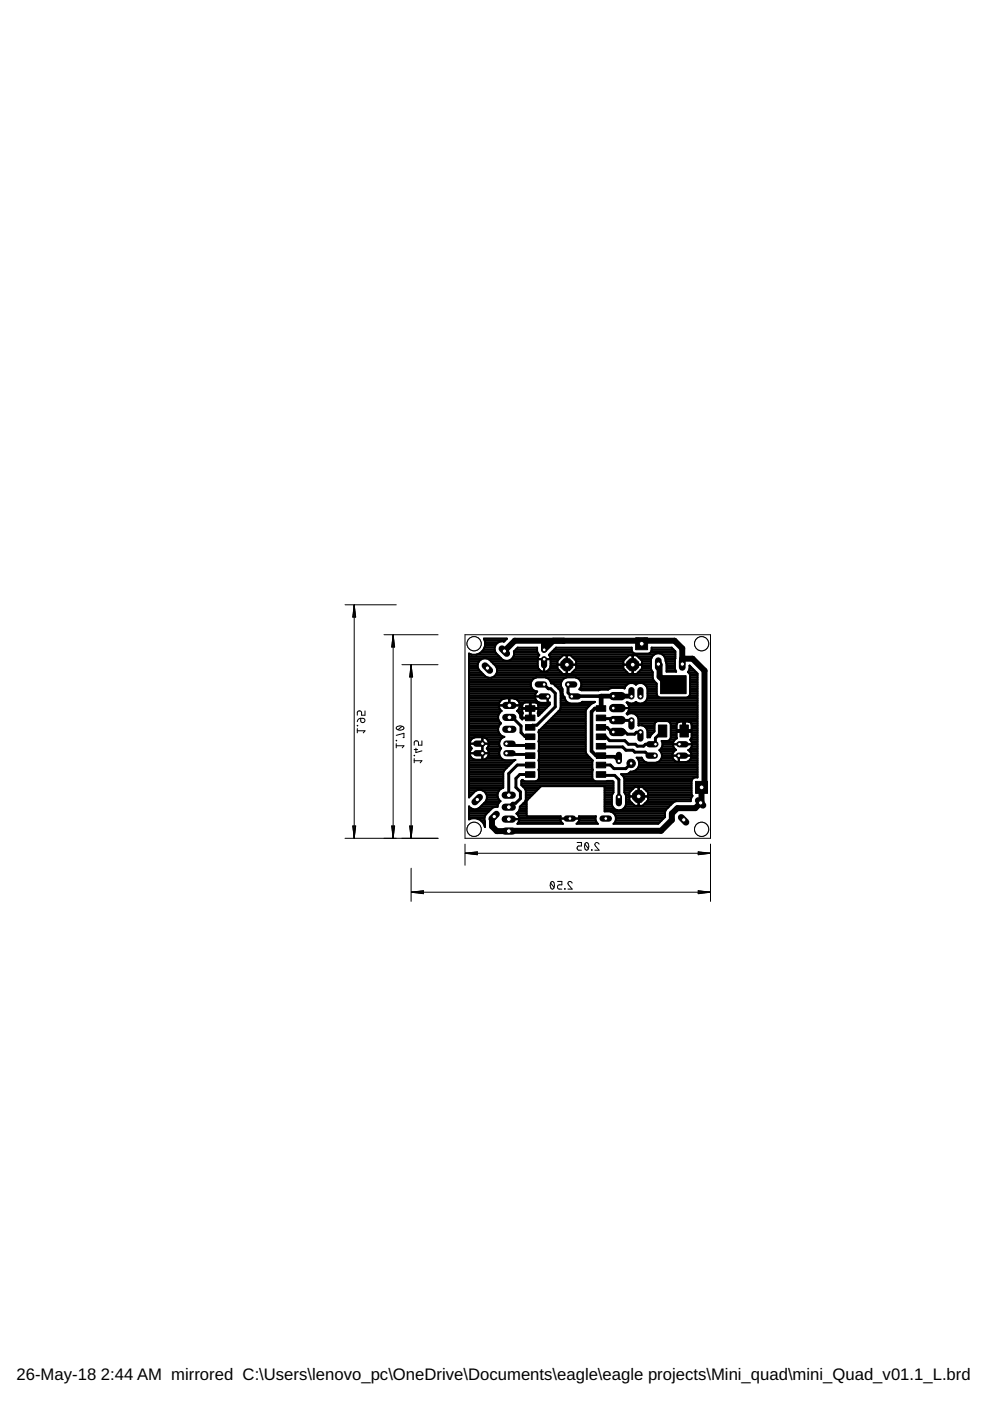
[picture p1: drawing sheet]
<svg xmlns="http://www.w3.org/2000/svg" width="210mm" height="297mm" viewBox="0 0 210 297" stroke-linecap="round" stroke-linejoin="round" font-family="sans-serif">
<defs><g id="words">
<g font-size="3.5">
<text x="3.5" y="292.5">26-May-18</text>
<text x="21.4" y="292.5">2:44 AM mirrored C:\Users\lenovo_pc\OneDrive\Documents\eagle\eagle projects\Mini_quad\mini_Quad_v01.1_L.brd</text>
</g>
</g></defs>
<g fill="#000" stroke="#000" stroke-width=".21">
<path d="M111.4 149.6h2v1.2h-2zM111.4 151.6h2v1.2h-2zM111.4 153.6h2v1.2h-2zM111.4 155.6h2v1.2h-2zM111.4 157.6h2v1.2h-2zM111.4 159.6h2v1.2h-2zM126.4 159.6h2v1.2h-2zM126.4 157.6h2v1.2h-2zM126.4 155.6h2v1.2h-2zM126.4 153.6h2v1.2h-2zM126.4 151.6h2v1.2h-2zM126.4 149.6h2v1.2h-2z"/>
<path d="M139.6 153.7h1.8v2.6h-1.8zM140.1 143.3h5.4v3.8h-5.4zM144.2 153.7h1.7v2.6h-1.7zM111.4 161.6h2v1.2h-2zM111.4 163.6h2v1.2h-2zM126.4 163.6h2v1.2h-2zM126.4 161.6h2v1.2h-2z"/>
</g>
<g fill="none" stroke="#000" stroke-width=".42">
<path d="M99.4 139.9h2.5M99.4 139.5h6.8M99.4 139.2h6.5M99.4 138.8h.6M101 138.8h4.5M101.9 138.4h3.2M102.2 138h2.8M102.5 137.7h2.4M102.6 135.4h4.9M102.7 137.3h2.2M102.7 135.8h4.4M102.8 136.9h2.2"/>
<path d="M102.8 136.5h2.4M102.8 136.2h2.9M103.8 139.9h2.9M108.2 139.9h5.8M108.6 139.5h5.4M108.9 139.2h5.2M109 138.8h5.3M109 138.4h5M109 138h4.9M109.4 137.7h4.5M114 139.8h2.7M114.3 138.9l-.3 .8v1.5l.2 .6"/>
<path d="M114.3 138.9l-.4-.8v-.8h-4.2l-.8 .8a1.57 1.57 0 0 1-.5 1.7 1.57 1.57 0 0 1-1.8 .1l-1.5-1.5a1.56 1.56 0 0 1 0-1.8 1.56 1.56 0 0 1 1.7-.5l.7-.7h-4.9a2.33 2.33 0 0 1-.4 2.8 2.33 2.33 0 0 1-2.8 .4v30.5l1.4-1.4a1.59 1.59 0 0 1 2.4 1M114.3 138.9h.1M115.4 139.8v2.6M115.4 139.9h.1M116.4 138.9l1.5-1.6h16l.2 .9 .5 .4h2.9l.5-.4 .2-.9h4.2l.8 .8-.1 3.7M116.4 138.9h.1M116.4 138.9l.3 .8v1.7M116.4 138.8h22.3M116.6 139.2h2.5M116.7 139.5h2.1M116.7 139.9h1.7M116.8 138.4h17.5"/>
<path d="M117.2 138h16.8M117.5 137.7h16.4M120.1 139.9h.1M120.1 139.5h.1M120.1 139.2h.1M121.2 139.2h11.9M121.6 139.5h11.1M122 139.9h10.4M134.1 139.9h.1M134.1 139.5h.1M134.1 139.2h.1M135.2 139.2h3.1"/>
<path d="M135.6 139.5h2.5M135.9 139.9h2.1M137.8 138.4h5.4M138.1 138h5.1M138.2 137.7h4.6M140.5 138.8a1.59 1.59 0 0 0-2.5 1v2M140.5 138.8a2.3 2.3 0 0 1 .7 1.6l.1 2h2.1l-.3-.6M140.5 138.8h2.7M140.8 139.2h2.4M141 139.5h2.2M141.1 139.9h2M99.4 148.9h6.5"/>
<path d="M99.4 142.9h3M99.4 153.8h6.5M99.4 153h6.5M99.4 159.8h.2M99.4 159.4h.2M99.4 159h.4M99.4 158.6h.6M99.4 158.3h.3M99.4 157.9h.2M99.4 157.5h.2M99.4 157.1h.3M99.4 156.8h.5"/>
<path d="M99.4 156.4h1.1M99.4 156h7M99.4 155.6h6.6M99.4 155.3h6.3M99.4 154.9h6.2M99.4 154.5h6.2M99.4 154.1h6.3M99.4 153.4h6.8M99.4 152.7h6.3M99.4 152.3h6.2M99.4 151.9h6.2M99.4 151.5h6.3"/>
<path d="M99.4 151.2h6.5M99.4 150.4h6.6M99.4 150h6.4M99.4 149.6h6.3M99.4 149.3h6.4M99.4 148.5h6.8M99.4 148.1h7.4M99.4 147.8h14M99.4 147.4h14.1M99.4 147h14.2M99.4 146.7h14.5M99.4 146.3h13.7"/>
<path d="M99.4 145.9h13.3M99.4 145.5h13.2M99.4 145.2h13.1M99.4 144.8h13.1M99.4 144.4h13.3M99.4 144h13.6M99.4 143.7h4M99.4 143.3h3.4M99.4 142.5h2.6M99.4 142.2h2.3M99.4 141.8h2M99.4 141.4h1.9"/>
<path d="M99.4 141h1.9M99.4 140.7h2M99.4 140.3h2.1M99.6 157.7h4.1M99.6 159.7h4.1M99.6 159.4v.6l.6 .9M99.7 157.2l.4-.6 .7-.3 2 .1 .7 .8M99.7 157.2l-.1 .8 .4 .7-.4 .7M101.5 140.3a1.59 1.59 0 0 1 2.2-.5l1.5 1.5a1.58 1.58 0 0 1-.2 2 1.58 1.58 0 0 1-2 .2l-1.5-1.5-.2-.5v-.7zM102.3 156.3v4.8M102.3 159.8h.1M102.3 159.4h.1"/>
<path d="M102.3 159h.1M102.3 158.6h.1M102.3 158.3h.1M102.3 157.9h.1M102.3 157.5h.1M102.3 157.1h.1M102.3 156.8h.1M102.3 156.4h.1M102.7 156.4h3.9M103.3 158.6h2.9M103.3 156.8h2.9M103.5 159h2.5"/>
<path d="M103.5 158.3h2.5M103.5 157.2a1.36 1.36 0 0 1-.3 1.5l.4 .7M103.5 157.1h2.5M103.6 159.4a1.39 1.39 0 0 1-.6 1.5M103.6 159.4h2.3M103.6 157.9h2.3M103.6 157.5h2.3M103.7 159.8h2.2M104.2 140.3h9.8M104.2 143.7h9.4M104.5 140.7h9.5M104.9 143.3h33.5"/>
<path d="M104.9 141h9.1M105.2 142.9h33.2M105.2 141.4h8.8M105.4 142.5h13.6M105.4 141.8h8.8M105.4 142.2h9.1M105.9 159.4a1.55 1.55 0 0 0 1.2 1.8l2.2-.1-2.4 2.3-.2 .4v3.2l-.5 .2M106.3 150.7a1.6 1.6 0 0 0-.1 2.7 1.62 1.62 0 0 0-.6 1.6 1.62 1.62 0 0 0 1.3 1.2M106.3 150.7l-6.9 .1M106.3 150.7l-.3-.4-.3-.7h2.2v-1.5h-.8a1.48 1.48 0 0 0-1.4 1.4h4.5a1.44 1.44 0 0 0-1.3-1.4h-.9v1.5h2.2l-.2 .7-.4 .4M106.9 156.2h.1M106.9 156.2a1.46 1.46 0 0 0-.6 2.5l-.4 .7"/>
<path d="M107.9 148.9h.1M107.9 149.3h.1M107.9 148.5h.1M107.9 148.1h.1M109.2 148.1h4.3M109.6 150.7l1.1 .1M109.7 150.7l.4 .5M109.8 148.5h3.9M110 150.4h.7M110.1 148.9h4.1M110.1 151.2h.7M110.2 150h.5"/>
<path d="M110.2 149.3h.6M110.2 149.6h.5M110.2 151.5h.5M110.3 151.9h.4M110.4 152.3h1.9M110.8 149.3l-.1 .8h3.4l-.1-.8M110.8 151.2l-.1-.9h3.4l-.1 .9M110.8 151.2l-.1 .4M111.4 148.9l-.6 .4M112.3 150.8h.2M112.3 148.9v3.4h-1.6v.2l-.4-.3-.2-1M112.3 151.9h.2"/>
<path d="M112.3 151.5h.2M112.3 151.2h.2M112.3 150.4h.2M112.3 150h.2M112.3 149.6h.2M112.3 149.3h.2M112.5 148.9v3.2h-1.8v-.5M113.4 147.7h2.7v1.3M113.4 147.8l.1 .4M113.5 148.9l.5 .4M113.5 148.2l.2 .3M113.7 148.5l.8 .5 2.1-.1v.5l-2.5 2.4v-.2"/>
<path d="M114 151.2l.1 .4M114 151.2h.8M114 149.3h2.6M114.1 150.8h1.1M114.1 151.5h.3M114.1 150.4h1.4M114.1 150h1.8M114.1 149.6h2.2M114.2 141.8a1.38 1.38 0 0 0 2.3 0M114.2 157.1h10M114.2 155.3h10M114.2 159.4h10"/>
<path d="M114.3 159.8h10M114.3 159h9.9M114.3 158.6h9.9M114.3 158.3h9.9M114.3 157.9h9.9M114.3 157.5h9.9M114.3 156.8h9.9M114.3 156.4h9.9M114.3 156h9.9M114.3 155.6h9.9M114.3 154.9h9.9M114.7 154.5h9.5"/>
<path d="M115.1 154.1h9.1M115.4 142.2h.1M115.4 141.8h.1M115.4 141.4h.1M115.4 141h.1M115.4 140.7h.1M115.4 140.3h.1M115.4 153.8h8.8M115.8 143.7h4.2M115.8 153.4h8.4M116.1 148.9h.1M116.1 148.5h.1"/>
<path d="M116.1 148.1h.1M116.1 147.8h.1M116.2 142.2h2.4M116.2 153h8M116.4 144h3M116.5 141.8h1.7M116.6 152.7h7.6M116.7 144.4h2.4M116.7 141.4l-.2 .4M116.7 141.4h1.5M116.7 141h1.5M116.7 140.7h1.5"/>
<path d="M116.7 140.3h1.5M116.8 144.8h2.1M116.9 152.3h7.3M117.3 151.9h6.9M117.5 145.2h1.4M117.7 151.5h6.5M117.8 145.4l-.4-.3-.6-.2a1.44 1.44 0 0 0-1.1-1.3h-2a1.51 1.51 0 0 0-1.2 1.6 1.51 1.51 0 0 0 1.4 1.4l-.4 .5-.1 .7M117.8 145.4h.1M117.8 145.4l.6 .6M117.9 145.5h1.1M118.1 151.2h6.1M118.3 145.9h.8"/>
<path d="M118.4 146h.1M118.4 146l.5 .7v3.4l-.2 .4-4.4 4.3-.1 .4 .1 9.8-.2 .3-.5 .4h-2.3l-.6-.3-.2 .1v1l.8 .7M118.4 150.8h5.8M118.7 146.3h.6M118.7 150.4h5.6M118.8 146.7h.5M118.9 148.9h1.4M118.9 150h5.7M118.9 149.6h6M118.9 149.3h6.4M118.9 148.5h1.1M118.9 148.1h.9"/>
<path d="M118.9 147.8h.8M118.9 147.4h.5M118.9 147h.4M119.4 142.9l-1.2-1.2v-.7h4v.7l-1.2 1.2M119.7 147.8l.2 .7M119.9 148.5l.4 .4 .6 .2h1.9l.7-.3h2.6l-.2 .1M120.1 142.9v-4h-.7l-1.2 1.2v.8h4v-.8l-1.2-1.2h-.8v4M120.1 142.5h.1M120.1 142.2h.1M120.1 141.8h.1M120.1 141.4h.1M120.1 141h.1"/>
<path d="M120.1 140.7h.1M120.1 140.3h.1M121.4 142.5h11.5M121.7 142.2h10.9M122.1 141.8h10.1M122.2 143.7h16.2M122.2 141.4h10M122.2 141h10M122.2 140.7h10M122.2 140.3h10M122.8 144h15.7M123 145.9h6.6"/>
<path d="M123.1 144.4h15.6M123.1 146.3h4M123.2 145.5h9.4M123.2 144.8h15.9M123.3 145.2h9.6M123.4 148.9h2.5M125.9 148.9a3.4 3.4 0 0 0-1.7 1.8v8.8l.2 .4 1.3 1.3M132.2 145.9h.2M132.9 148.9l.3 .4M132.9 148.9h.1M133 151.2h14.9M133.2 149.3l.2 .7"/>
<path d="M133.2 149.3h14.7M133.3 150.8h14.6M133.3 150.7l-.4 .6 .1 .2a1.53 1.53 0 0 1 2.4 .9v1.4h.1M133.3 142.9l-1.1-1.2v-.7h3.9v.7l-1.1 1.2M133.3 149.6h14.6M133.4 150.4h14.5M133.4 150.1l-3.4 .1M133.4 150l-.1 .7M133.4 150h14.5M134.1 142.9v-4h-.8l-1.1 1.2v.8h3.9v-.8l-1.1-1.2h-.8v4M134.1 142.5h.1M134.1 142.2h.1"/>
<path d="M134.1 141.8h.1M134.1 141.4h.1M134.1 141h.1M134.1 140.7h.1M134.1 140.3h.1M134.7 148.9h.2M134.8 151.5h13.1M134.8 145.2a1.47 1.47 0 0 0-2.4 .8l-2.7-.1-.8 .3h-1.7l-.3 .2h-3.6l-.5-.2a1.5 1.5 0 0 0-.8-2.6h-1.9a1.5 1.5 0 0 0-.8 2.5v1l.4 .7M134.8 145.2a1.46 1.46 0 0 1 2.3 .3M134.8 145.2h.1M135.2 151.9h12.7M135.3 152.3h12.6"/>
<path d="M135.3 142.5h3.1M135.4 153.8h3.4M135.4 153h3.7M135.4 153.4h3.4M135.4 152.7h12.5M135.7 142.2h2.5M136.1 153.8l.5 .2 .5 .4 .2 .6v1.3h.5M136.1 141.8h1.9M136.1 141.4h1.9M136.1 141h1.9M136.1 140.7h1.9M136.1 140.3h1.9"/>
<path d="M136.7 148.9h11.2M136.7 145.2h2.5M136.8 154.1h2M137 148.5h10.9M137.1 145.5l.2 .5v2a1.52 1.52 0 0 1-2.5 .8 1.69 1.69 0 0 1-1.9 .1M137.1 145.5h2.1M137.1 154.5h1.7M137.2 148.1h10.7M137.2 145.9h2M137.3 154.9h1.5M137.3 156h.6M137.3 155.6h.9"/>
<path d="M137.3 155.3h1.3M137.3 147.8h2.3M137.3 147.4h2M137.3 147h1.9M137.3 146.7h1.9M137.3 146.3h1.9M137.8 156.3h.1M137.8 156.3l.2-.4 .8-.8v-1.6l.3-.5 .3-.1h2.1l.4 .1 .3 .5v2.9M138 141.8l.4 .7v1.3l.2 .5 .6 .6v2.3l.4 .6M139.6 147.8l.3 .1h5.7l.3-.1M139.9 159h3.4M140.1 159.4h2.7"/>
<path d="M140.2 158.6l-.4 .5 .5 .8v.6M140.3 158.6h2.7M140.3 159.8h2.3M140.3 157.1h2.5M140.4 158.3h2.3M140.5 157.9h2.2M140.5 157.5h2.2M141.2 140.3h1.9M141.3 142.2h2M141.3 141.8h1.8M141.3 141.4h1.8M141.3 141h1.8"/>
<path d="M141.3 140.7h1.8M141.9 153h2.1M142 156.8h1.2M142.2 153.4h1.3M142.2 153.8h1.2M142.2 156.4l-.3 .6-.4 .1h-1.2l.2 1-.3 .5M142.2 156.4h1.3M142.2 156h1.2M142.2 155.6h1.2M142.2 155.3h1.2M142.2 154.9h2.6M142.2 154.5h1.2"/>
<path d="M142.2 154.1h1.2M142.7 157.8h4M142.7 157.9l.2 .6 .4 .5M143.2 156.8l-.4 .5-.1 .6M143.3 159l-.6 .5-.2 .6M143.3 159h.1M143.5 153.4l-.1 1.4h3.2v-1.4M143.5 153.4l.6-.4h2.1l.4 .4M144 157.8h.1M144.8 153.8h.4M144.8 153v2.2h-1.4l.1 1.3-.3 .3M144.8 154.5h.4"/>
<path d="M144.8 154.1h.4M144.8 153.4h.4M145.2 153v2.2h1.4v1.3l-.3 .3 .3 .5 .1 .6M145.2 154.9h2.7M145.9 147.8h2M145.9 142.5l.4 .6v4.1l-.4 .6M145.9 159l.1 .1M145.9 159l.5 .5 .2 .6M145.9 142.5h1.7M146 159h1.9M146 142.2h1.3M146.1 153h1.8"/>
<path d="M146.2 141.8v-.7l1.7 1.7v22l-.9 .2-.4 .5v2.9M146.2 141.8l-.3 .7M146.2 141.8h.7M146.2 141.4h.3M146.2 142.9h1.7M146.2 147.4h1.7M146.3 147h1.6M146.3 146.7h1.6M146.3 146.3h1.6M146.3 145.9h1.6M146.3 145.5h1.6M146.3 145.2h1.6"/>
<path d="M146.3 144.8h1.6M146.3 144.4h1.6M146.3 144h1.6M146.3 143.7h1.6M146.3 143.3h1.6M146.3 159.4h1.6M146.4 156.8h1.5M146.5 158.6h1.4M146.5 159.8h1.4M146.6 157.1h1.3M146.6 153.4h1.3M146.6 153.8h1.3"/>
<path d="M146.6 156.4h1.3M146.6 156h1.3M146.6 155.6h1.3M146.6 155.3h1.3M146.6 154.5h1.3M146.6 154.1h1.3M146.7 158.3h1.2M146.7 157.5h1.2M146.7 157.9l-.3 .8-.5 .3M146.7 157.9h1.2M99.4 165.4h7.3M99.4 166.9h7.3"/>
<path d="M99.4 173.6h.3M99.4 173.2h3.3M99.4 172.9h3.5M99.4 172.5h3.8M99.4 172.1h4.2M99.4 171.7h4.5M99.4 171.4h.5M99.4 171h.1M99.4 168.7h.4M99.4 168.4h.7M99.4 168h1.1M99.4 167.6h1.6"/>
<path d="M99.4 167.3h6.8M99.4 166.5h7.3M99.4 166.1h7.3M99.4 165.8h7.3M99.4 165h7.3M99.4 164.6h7.3M99.4 164.3h7.3M99.4 163.9h7.3M99.4 163.5h7.4M99.4 163.1h7.7M99.4 162.8h8.1M99.4 162.4h8.5"/>
<path d="M99.4 162h8.8M99.4 161.6h9.2M99.4 161.3h9.6M99.4 160.9h.8M99.4 160.5h.4M99.4 160.1h.3M100.2 160.9l.6 .2h1.6l.6-.2M101.3 173.6h1.4M101.5 171.4h2.8M101.9 171h3.6M102 174h.7M102.3 170.6h3.3"/>
<path d="M102.3 160.9h.1M102.3 160.5h.1M102.3 160.1h.1M102.3 174.4h.5M102.3 167.6h3.5M102.6 174.7h.2M102.6 170.2h3.1M102.7 175.1h.1M102.8 168h2.8M103 169.9h3.1M103 169.9l-1.4 1.4a1.56 1.56 0 0 1-2.2-.3M103 160.9h3.4"/>
<path d="M103.1 168.4h2.4M103.2 169.5h2.5M103.2 168.7v.6l-.2 .6M103.2 169.1h2.4M103.2 168.7h2.3M103.4 160.5h2.7M103.6 160.1h2.3M105.7 169.5l.4 .4M106.1 169.9l-.4 .3-.2 .9h-.5l-.6 .2-1.4 1.4-.3 .6 .1 2.1a2.33 2.33 0 0 0-3.4-1.7v-2.7M106.2 167.2a1.61 1.61 0 0 0-.5 2.3M109.5 172.5h2.2M109.9 172.9h1.8"/>
<path d="M109.9 172.1h1.8M109.9 174.4h9.1M110 173.2h8.8M110.1 174h8.8M110.1 173.6h8.7M110.1 171.7h1.6M110.2 171.4h1.5M110.3 171h1.4M110.5 166.1h19.6M110.5 165.8h19.5M110.6 166.5h19.5M110.7 170.6h1"/>
<path d="M111 166.9h3.5M111 170.2h.7M111.3 167.2l.2 .5v1.8l-.2 .5-1.1 1-.2 1-.5 .5 .5 .6 .1 .5-2.2 .1h2.2l-.4 1h9.7a1.31 1.31 0 0 1-.6-1.5M111.3 167.3h2.9M111.4 169.9h.3M111.5 169.5h.4M111.5 169.1h.8M111.5 168.7h1.2M111.5 168.4h1.5M111.5 168h1.9M111.5 167.6h2.3M114 165.4h11.8"/>
<path d="M114.2 163.1h11.4M114.2 161.3h11.5M114.3 165h11.3M114.3 164.6h11.3M114.3 164.3h11.3M114.3 163.9h11.3M114.3 163.5h11.3M114.3 162.8h11.3M114.3 162.4h11.3M114.3 162h11.3M114.3 161.6h11.3M114.3 160.9h11"/>
<path d="M114.3 160.5h10.7M114.3 160.1h10.3M118.8 173.5h4.1M120.8 173.5v.1M122.6 174.4h3.9M122.8 174h3.5M122.8 173.2a1.31 1.31 0 0 1-.6 1.5h4.6l-.3-.3M122.8 173.2l-.1-.1h3.6v.1M122.8 173.2h3.5M122.9 173.6h3.4M125.7 161.2l-.1 3.8 .1 .3 .6 .4 3.6-.1 .2 .2v2.2l-.4 .7v1.9M126.3 173.2v.6l.2 .6"/>
<path d="M128.2 166.8v5.2h1.2l.5 .3 .5 .4 .2 .5M128.2 169.9h1.5M128.2 166.8l-.2-.1h-13.3l-3 3.1v3.1l.1 .2h7.1l-.1 .1M128.2 166.9h1.9M128.2 171.7h2.6M128.2 171.4h2M128.2 171h1.7M128.2 170.6h1.5M128.2 170.2h1.5M128.2 169.5h1.5M128.2 169.1h1.5M128.2 168.7h1.5"/>
<path d="M128.2 168.4h1.7M128.2 168h1.9M128.2 167.6h1.9M128.2 167.3h1.9M129.6 172.1h11.4M129.7 170.6a1.52 1.52 0 0 0 1.5 1.2 1.52 1.52 0 0 0 1.5-1.2M130.2 172.5h10.8M130.4 174.4h9.5M130.4 172.9h10.6M130.5 174h9.8M130.6 173.2v.6l-.2 .6M130.6 173.6h10"/>
<path d="M130.6 173.2h10.4M131.6 171.7h9.6M131.8 164.3h16.1M132.2 164.6h15.7M132.2 164.6l.2 .5v2.9l.3 .7v1.9M132.3 171.4h9.2M132.4 165h14.6M132.4 165.4h14.3M132.4 166.9h14.2M132.4 168h1.1M132.4 167.6h1.4M132.4 167.3h1.8"/>
<path d="M132.4 166.5h14.2M132.4 166.1h14.2M132.4 165.8h14.2M132.5 171h9.4M132.6 168.4h.8M132.7 169.9h.9M132.7 170.6h1.7M132.7 170.2h1.3M132.7 169.5h.7M132.7 169.1h.7M132.7 168.7h.7M133.4 163.9h14.5"/>
<path d="M134.3 163.5h13.6M134.6 166.9l-1.2 1.1v.8h4v-.8l-1.2-1.1M135 163.1h12.9M135.2 160.9h1M135.3 162.8h12.6M135.4 169.9h.1M135.4 166.9v3.9h-.8l-1.2-1.1v-.8h4v.8l-1.2 1.1h-.7v-3.9M135.4 170.6h.1M135.4 170.2h.1M135.4 169.5h.1M135.4 169.1h.1M135.4 168.7h.1"/>
<path d="M135.4 168.4h.1M135.4 168h.1M135.4 167.6h.1M135.4 167.3h.1M135.4 161.3h1M135.4 162.4h12.5M135.5 162h12.4M135.5 161.6h1.5M136.4 170.6h5.9M136.6 167.3h10M136.8 170.2h5.8M137 167.6h9.6"/>
<path d="M137.4 168h9.2M137.4 169.5h9.1M137.4 169.1h9.2M137.4 168.7h9.4M137.4 168.4h9.2M139.3 161.6h8.6M139.9 161.3h3.1M140.2 160.9h2.5M140.3 160.5l-.2 .6-.4 .4-.6 .2h-1.9l-.5-.2-.6-.9h-1.1a1.71 1.71 0 0 1 .4 2 1.71 1.71 0 0 1-1.7 1l-.8 .5h-1.2l.5 .5M140.3 160.5h2.3M140.3 160.1h2.2M141 173.2l-1.4 1.5h-9.5l.3-.3"/>
<path d="M142.5 160.2h4.1M142.5 160.1l.1 .6 .4 .6M143 161.3l.8 .3h1.8l.5-.3M143.3 169.9a5.5 5.5 0 0 0-2.3 2.3v1M143.9 160.2v1.4M143.9 161.3h.1M143.9 160.9h.1M143.9 160.5h.1M146.1 161.3h1.8M146.4 160.9h1.5M146.6 160.5h1.3M146.6 160.1l-.1 .6-.4 .6"/>
<path d="M146.6 160.1h1.3M146.6 168.4l.2 .3M146.8 168.7l-.3 .7v.5h-9.3"/>
</g>
<g fill="none" stroke="#000" stroke-width=".63">
<path d="M107.4 159.7l.1 .3h4.7l.2 .2M107.4 157.7l.4 .4h4.4l.2 .1M108 152.1l.4-.4h.4v.5l1.7 1.7v1.4l.8 .8 1.1 .1M115.4 145.1l.9 .9h.5l.9 1v2.9l-3.9 3.9h-.9l-.5 .4M120.4 145.1v1.8l.8 .8M127.4 158.2l.1 .2h4.5l.7 .7h1.5l.4 .4h2.2l.5 .5h1.3l.2 .2M127.4 152.2l.1 .2h2.2l.4 .3h3.8M127.4 154.2h1.3l1 1h.3l.3-.3h1.9l.8 .8h1.6l.3-.4h.9M140.5 155l-1.5 1.5v1.3h-2.2l-.3 .4h-1.4l-.4-.4h-1.5l-.7-.8h-3.3l-.8-.8h-1M112.2 164.4l.2-.2h-2.2l-.8 .8v1.9l.9 1v1.4l-1 1h-.6l-.8 .8M112.4 162.2h-2.7l-1.8 1.8v4.6M127.4 164.2l.1 .2h2.8l.9 .9v3.7"/>
<path d="M133.8 161.9l-1.1 1.1h-2.5l-.8-.8h-2"/>
</g>
<path d="M106.9 138l2.2-2.2h26.3l.6 .7 .7-.7h6.3l1.7 1.7v3.3l-.1-.2M117.3 135.8l-1.9 2M144.7 139.7h2.1l2.6 2.5v24.1l-.7 .6v3.1l-1.3 1.3h-3.8l-1.1 1.2v1.4l-2.3 2.2h-32.7M139.6 140.8l.2 .1v2.6l1.6 1.6 1.4 .1M104.8 173.1l-.5 .5v1.6l1 1h2.6" fill="none" stroke="#000" stroke-width="1.3"/>
<path d="M127.5 150.1l-1.4 .1-.7 .7v8.3l1 1h1l.2 .2h2.7l.9 1M127.5 147.6l-6.3 .1M130 147.6h.3M133.8 147.6l.1 .1" fill="none" stroke="#000" stroke-width=".76"/>
<path d="M130 147.6h-2.5v2.5M130.3 147.6h3.5" fill="none" stroke="#000" stroke-width="1"/>
<path d="M130 150.1h1.8" fill="none" stroke="#000" stroke-width="1.8"/>
<circle cx="130" cy="150.1" r=".4" fill="#fff" stroke="#000" stroke-width=".21"/>
<path d="M130 152.7h1.8" fill="none" stroke="#000" stroke-width="1.8"/>
<circle cx="130" cy="152.7" r=".4" fill="#fff" stroke="#000" stroke-width=".21"/>
<path d="M130 155.2h1.8" fill="none" stroke="#000" stroke-width="1.8"/>
<circle cx="130" cy="155.2" r=".4" fill="#fff" stroke="#000" stroke-width=".21"/>
<path d="M130 147.6h1.8" fill="none" stroke="#000" stroke-width="1.8"/>
<circle cx="130" cy="147.6" r=".4" fill="#fff" stroke="#000" stroke-width=".21"/>
<path d="M114 145.1h1.4" fill="none" stroke="#000" stroke-width="1.3"/>
<circle cx="115.4" cy="145.1" r=".4" fill="#fff" stroke="#000" stroke-width=".21"/>
<path d="M120.4 145.1h1.4" fill="none" stroke="#000" stroke-width="1.3"/>
<circle cx="120.5" cy="145.1" r=".4" fill="#fff" stroke="#000" stroke-width=".21"/>
<path d="M131.2 169v1.3" fill="none" stroke="#000" stroke-width="1.3"/>
<circle cx="131.2" cy="169" r=".4" fill="#fff" stroke="#000" stroke-width=".21"/>
<path d="M131.2 160v1.4" fill="none" stroke="#000" stroke-width="1.3"/>
<circle cx="131.2" cy="161.4" r=".4" fill="#fff" stroke="#000" stroke-width=".21"/>
<path d="M107.2 149.6h1.6" fill="none" stroke="#000" stroke-width="1.5"/>
<circle cx="108" cy="149.6" r=".51" fill="#fff" stroke="#000" stroke-width=".21"/>
<path d="M107.2 152.1h1.6" fill="none" stroke="#000" stroke-width="1.5"/>
<circle cx="108" cy="152.1" r=".51" fill="#fff" stroke="#000" stroke-width=".21"/>
<path d="M107.2 154.6h1.6" fill="none" stroke="#000" stroke-width="1.5"/>
<circle cx="108" cy="154.6" r=".51" fill="#fff" stroke="#000" stroke-width=".21"/>
<path d="M120.1 173.5h1.4" fill="none" stroke="#000" stroke-width="1.3"/>
<circle cx="120.8" cy="173.5" r=".4" fill="#fff" stroke="#000" stroke-width=".21"/>
<path d="M127.8 173.5h1.3" fill="none" stroke="#000" stroke-width="1.3"/>
<circle cx="128.4" cy="173.5" r=".4" fill="#fff" stroke="#000" stroke-width=".21"/>
<path d="M133.9 152.7v1.4" fill="none" stroke="#000" stroke-width="1.3"/>
<circle cx="133.9" cy="152.7" r=".4" fill="#fff" stroke="#000" stroke-width=".21"/>
<path d="M133.9 146.3v1.4" fill="none" stroke="#000" stroke-width="1.3"/>
<circle cx="133.9" cy="147.7" r=".4" fill="#fff" stroke="#000" stroke-width=".21"/>
<path d="M135.8 155.3v1.3" fill="none" stroke="#000" stroke-width="1.3"/>
<circle cx="135.8" cy="155.3" r=".4" fill="#fff" stroke="#000" stroke-width=".21"/>
<path d="M135.8 146.3v1.4" fill="none" stroke="#000" stroke-width="1.3"/>
<circle cx="135.8" cy="147.7" r=".4" fill="#fff" stroke="#000" stroke-width=".21"/>
<path d="M115.4 136.5v1.3" fill="none" stroke="#000" stroke-width="1.3"/>
<circle cx="115.4" cy="137.8" r=".4" fill="#fff" stroke="#000" stroke-width=".21"/>
<path d="M115.4 139.8v1.3" fill="none" stroke="#000" stroke-width="1.3"/>
<circle cx="115.4" cy="139.8" r=".4" fill="#fff" stroke="#000" stroke-width=".21"/>
<path d="M144.7 140.1v1.4" fill="none" stroke="#000" stroke-width="1.4"/>
<circle cx="144.7" cy="140.8" r=".47" fill="#fff" stroke="#000" stroke-width=".21"/>
<path d="M139.6 140.1v1.4" fill="none" stroke="#000" stroke-width="1.4"/>
<circle cx="139.6" cy="140.8" r=".47" fill="#fff" stroke="#000" stroke-width=".21"/>
<path d="M148 169.7l1 1" fill="none" stroke="#000" stroke-width="1.4"/>
<circle cx="148.5" cy="170.2" r=".47" fill="#fff" stroke="#000" stroke-width=".21"/>
<path d="M144.4 173.3l1 1" fill="none" stroke="#000" stroke-width="1.4"/>
<circle cx="145" cy="173.8" r=".47" fill="#fff" stroke="#000" stroke-width=".21"/>
<path d="M106.4 137.5l1 1.1" fill="none" stroke="#000" stroke-width="1.4"/>
<circle cx="107" cy="138" r=".47" fill="#fff" stroke="#000" stroke-width=".21"/>
<path d="M102.8 141.1l1 1.1" fill="none" stroke="#000" stroke-width="1.4"/>
<circle cx="103.4" cy="141.6" r=".47" fill="#fff" stroke="#000" stroke-width=".21"/>
<path d="M105.3 172.6l-1 1" fill="none" stroke="#000" stroke-width="1.4"/>
<circle cx="104.8" cy="173.1" r=".47" fill="#fff" stroke="#000" stroke-width=".21"/>
<path d="M101.7 169l-1 1" fill="none" stroke="#000" stroke-width="1.4"/>
<circle cx="101.2" cy="169.5" r=".47" fill="#fff" stroke="#000" stroke-width=".21"/>
<path d="M137.6 157.8h1.4" fill="none" stroke="#000" stroke-width="1.3"/>
<circle cx="139" cy="157.8" r=".4" fill="#fff" stroke="#000" stroke-width=".21"/>
<path d="M144 157.8h1.4" fill="none" stroke="#000" stroke-width="1.3"/>
<circle cx="144.1" cy="157.8" r=".4" fill="#fff" stroke="#000" stroke-width=".21"/>
<path d="M107.4 157.7h1.3" fill="none" stroke="#000" stroke-width="1.3"/>
<circle cx="107.4" cy="157.7" r=".4" fill="#fff" stroke="#000" stroke-width=".21"/>
<path d="M101 157.7h1.3" fill="none" stroke="#000" stroke-width="1.3"/>
<circle cx="102.3" cy="157.7" r=".4" fill="#fff" stroke="#000" stroke-width=".21"/>
<path d="M137.5 160.2h1.3" fill="none" stroke="#000" stroke-width="1.3"/>
<circle cx="138.9" cy="160.2" r=".4" fill="#fff" stroke="#000" stroke-width=".21"/>
<path d="M143.9 160.2h1.3" fill="none" stroke="#000" stroke-width="1.3"/>
<circle cx="143.9" cy="160.2" r=".4" fill="#fff" stroke="#000" stroke-width=".21"/>
<path d="M107.4 159.7h1.3" fill="none" stroke="#000" stroke-width="1.3"/>
<circle cx="107.4" cy="159.7" r=".4" fill="#fff" stroke="#000" stroke-width=".21"/>
<path d="M101 159.7h1.3" fill="none" stroke="#000" stroke-width="1.3"/>
<circle cx="102.3" cy="159.7" r=".4" fill="#fff" stroke="#000" stroke-width=".21"/>
<path d="M107.1 176.2h1.5" fill="none" stroke="#000" stroke-width="1.5"/>
<circle cx="107.9" cy="176.2" r=".51" fill="#fff" stroke="#000" stroke-width=".21"/>
<path d="M107.1 173.7h1.5" fill="none" stroke="#000" stroke-width="1.5"/>
<circle cx="107.9" cy="173.7" r=".51" fill="#fff" stroke="#000" stroke-width=".21"/>
<path d="M107.1 171.1h1.5" fill="none" stroke="#000" stroke-width="1.5"/>
<circle cx="107.9" cy="171.1" r=".51" fill="#fff" stroke="#000" stroke-width=".21"/>
<path d="M107.1 168.6h1.5" fill="none" stroke="#000" stroke-width="1.5"/>
<circle cx="107.9" cy="168.6" r=".51" fill="#fff" stroke="#000" stroke-width=".21"/>
<path d="M114.8 147.7h1.3" fill="none" stroke="#000" stroke-width="1.3"/>
<circle cx="116.1" cy="147.7" r=".4" fill="#fff" stroke="#000" stroke-width=".21"/>
<path d="M121.2 147.7h1.3" fill="none" stroke="#000" stroke-width="1.3"/>
<circle cx="121.2" cy="147.7" r=".4" fill="#fff" stroke="#000" stroke-width=".21"/>
<circle cx="135.4" cy="168.8" r="1.38" fill="#000" stroke="#000" stroke-width=".21"/>
<circle cx="135.4" cy="168.8" r=".51" fill="#fff" stroke="#000" stroke-width=".21"/>
<circle cx="134.1" cy="140.9" r="1.38" fill="#000" stroke="#000" stroke-width=".21"/>
<circle cx="134.2" cy="140.9" r=".51" fill="#fff" stroke="#000" stroke-width=".21"/>
<circle cx="120.2" cy="140.9" r="1.38" fill="#000" stroke="#000" stroke-width=".21"/>
<circle cx="120.2" cy="140.9" r=".51" fill="#fff" stroke="#000" stroke-width=".21"/>
<path d="M134.8 135.2h2.5v2.6h-2.5z" fill="#000" stroke="#000" stroke-width=".21"/>
<circle cx="136.1" cy="136.5" r=".51" fill="#fff" stroke="#000" stroke-width=".21"/>
<path d="M147.5 165.7h2.5v2.5h-2.5z" fill="#000" stroke="#000" stroke-width=".21"/>
<circle cx="148.8" cy="166.9" r=".51" fill="#fff" stroke="#000" stroke-width=".21"/>
<circle cx="133.8" cy="161.9" r=".89" fill="#000" stroke="#000" stroke-width=".21"/>
<circle cx="133.8" cy="161.9" r=".38" fill="#fff" stroke="#000" stroke-width=".21"/>
<g fill="none" stroke="#000" stroke-width=".21">
<path d="M73.2 128.2h10.8M75.1 128.3v49.4M75.1 128.3l.3 2.5h-.6zM75.1 128.3l.1 2.5M75.1 128.3l-.1 2.5M75.1 128.3l.3 2.5M75.1 128.3l-.3 2.5M81.4 134.6h11.5M83.4 134.6v43.1M83.4 134.6l.3 2.6h-.7zM83.4 134.6l.1 2.6M83.4 134.6l-.2 2.6"/>
<path d="M83.4 134.6l.2 2.6M83.4 134.6l-.3 2.6M98.6 134.6h52v43.1h-52zM75.8 154.9h1.6l-.4 .5M75.8 153.8v.1zM75.8 154.5v.9M76.5 152.3h.4a.46 .46 0 0 1 .5 .4 .46 .46 0 0 1-.4 .5 .46 .46 0 0 1-.5-.4zM76.5 152.3l-.6 .3-.1 .4M77.4 150.7v.9h-.7v-.5a.46 .46 0 0 0-.5-.4 .46 .46 0 0 0-.4 .4v.5M84 157l.1 .1zM84 158.1h1.6l-.3 .5M84 157.6v1"/>
<path d="M84 155.9l1.6-.4v.9h-.2M84.1 154.1a1.02 1.02 0 0 1 1.5 .3 .97 .97 0 0 1-1.6 0zM85.2 140.9h7.7M85.3 154l-.9 .7M87.2 141v36.7M87.2 141l.3 2.5h-.7zM87.2 141l.1 2.5M87.2 141l-.2 2.5M87.2 141l.2 2.5M87.2 141l-.3 2.5M87.8 158.9h.7M88.2 158.6v1l1.3-.4"/>
<path d="M89.5 157.1v.9h-.8v-.6a.46 .46 0 0 0-.4-.3 .46 .46 0 0 0-.5 .3v.6M73.2 177.7h19.7M74.8 175.1h.6l-.3 2.6zM74.8 175.1l.3 2.6M75 175.1l.1 2.6M75.2 175.1l-.1 2.6M75.4 175.1l-.3 2.6M83 175.1h.7l-.3 2.6zM83.1 175.1l.3 2.6M83.2 175.1l.2 2.6M83.5 175.1l-.1 2.6M83.6 175.1l-.2 2.6"/>
<path d="M86.8 175.1h.7l-.3 2.6zM86.9 175.1l.3 2.6M87 175.1l.2 2.6M87.3 175.1l-.1 2.6M87.4 175.1l-.2 2.6M87.8 161.3h1.7l-.4 .4M87.8 160.1l.1 .1zM87.8 160.8v.9M87.2 184.1v7M87.2 189.2h63.4M87.2 189.2l2.6-.4v.7zM87.2 189.2l2.6 .1"/>
<path d="M87.2 189.2l2.6 .2M89.8 189l-2.6 .2M89.8 188.9l-2.6 .3M116.8 187.2l.7 1M116.9 187l.2-.1a.97 .97 0 0 1 0 1.6 1.02 1.02 0 0 1-.2-1.5zM118.2 186.9h.9v.7h-.5a.46 .46 0 0 0-.4 .5 .46 .46 0 0 0 .4 .4h.5M119.7 188.4l.1 .1zM121.3 187.2a.44 .44 0 0 0-.6-.3 .44 .44 0 0 0-.2 .7l.8 .9h-.9M148 188.8l2.6 .4-2.6 .3zM148 189l2.6 .2M148 188.9l2.6 .3M150.6 189.2l-2.6 .1"/>
<path d="M150.6 189.2l-2.6 .2M150.6 184.1v7"/>
<circle cx="100.5" cy="136.5" r="1.5"/>
</g>
<circle cx="100.5" cy="136.5" r="1.5" fill="#fff" stroke="#000" stroke-width=".21"/>
<circle cx="100.5" cy="175.8" r="1.5" fill="none" stroke="#000" stroke-width=".21"/>
<circle cx="100.5" cy="175.8" r="1.5" fill="#fff" stroke="#000" stroke-width=".21"/>
<circle cx="148.8" cy="175.8" r="1.5" fill="none" stroke="#000" stroke-width=".21"/>
<circle cx="148.8" cy="175.8" r="1.5" fill="#fff" stroke="#000" stroke-width=".21"/>
<circle cx="148.8" cy="136.5" r="1.5" fill="none" stroke="#000" stroke-width=".21"/>
<circle cx="148.8" cy="136.5" r="1.5" fill="#fff" stroke="#000" stroke-width=".21"/>
<g fill="none" stroke="#000" stroke-width=".21">
<path d="M98.6 179v4.5M122.4 178.6h.9v.8h-.6a.45 .45 0 0 0-.3 .4 .45 .45 0 0 0 .3 .5h.6M124 179l.7 .9M124.1 178.8l.3-.2a.95 .95 0 0 1 0 1.7 1.02 1.02 0 0 1-.3-1.5zM127 179a.45 .45 0 0 0-.6-.3 .45 .45 0 0 0-.1 .7l.7 .9h-.9M150.6 179v7M98.7 180.9h51.9M98.7 180.9l2.5-.3v.6zM98.7 180.9l2.5 .1M98.7 180.9l2.5 .3M101.2 180.8l-2.5 .1M101.2 180.7l-2.5 .2"/>
<path d="M125.4 180.2l.1 .1zM148 180.6l2.6 .3-2.6 .3zM148 180.8l2.6 .1M148 180.7l2.6 .2M150.6 180.9l-2.6 .1M150.6 180.9l-2.6 .3"/>
</g>
<use href="#words"/>
</svg>
